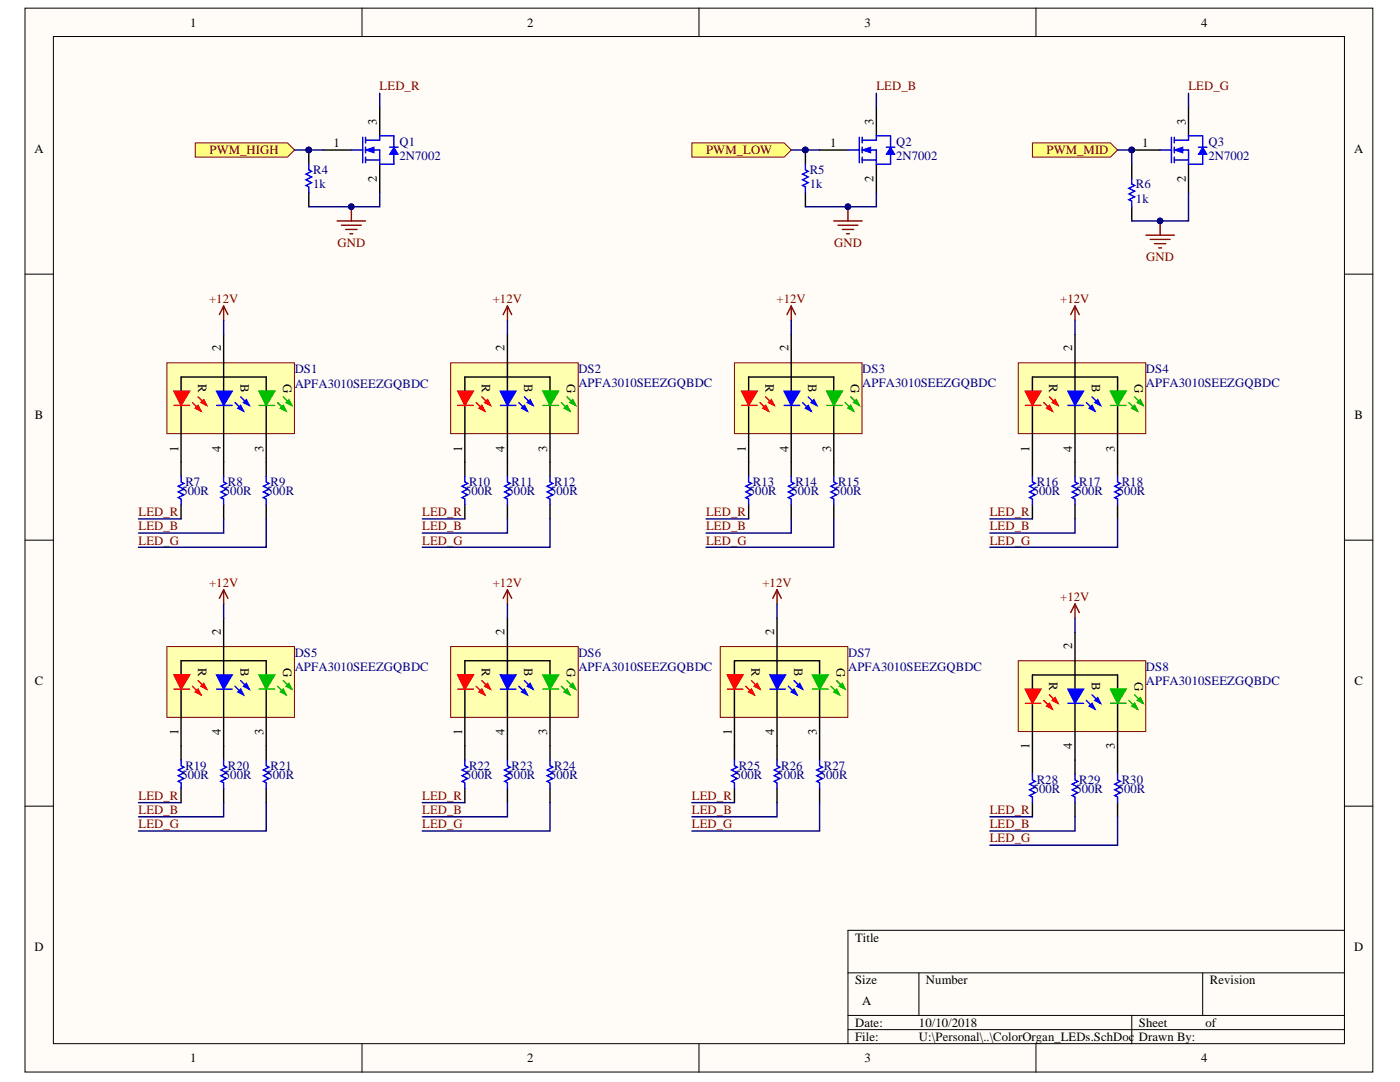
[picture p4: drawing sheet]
<svg xmlns="http://www.w3.org/2000/svg" width="279mm" height="216mm" viewBox="0 0 279 216" stroke-linecap="round" stroke-linejoin="round" font-family="sans-serif">
<defs><g id="words">
<g font-size="2.5">
<text x="38" y="5.3">1</text>
<text x="105.2" y="5.3">2</text>
<text x="172.5" y="5.3">3</text>
<text x="239.7" y="5.3">4</text>
<text x="66.6" y="29.4">1</text>
<text x="75.2" y="24.9" transform="rotate(-90 75.2 24.9)">3</text>
<text x="165.7" y="29.4">1</text>
<text x="174.4" y="24.9" transform="rotate(-90 174.4 24.9)">3</text>
<text x="228" y="29.4">1</text>
<text x="236.6" y="24.9" transform="rotate(-90 236.6 24.9)">3</text>
<text x="6.9" y="30.4">A</text>
<text x="270.2" y="30.4">A</text>
<text x="75.2" y="36.3" transform="rotate(-90 75.2 36.3)">2</text>
<text x="174.4" y="36.3" transform="rotate(-90 174.4 36.3)">2</text>
<text x="236.6" y="36.3" transform="rotate(-90 236.6 36.3)">2</text>
<text x="44.1" y="70.1" transform="rotate(-90 44.1 70.1)">2</text>
<text x="100.7" y="70.1" transform="rotate(-90 100.7 70.1)">2</text>
<text x="157.4" y="70.1" transform="rotate(-90 157.4 70.1)">2</text>
<text x="214" y="70.1" transform="rotate(-90 214 70.1)">2</text>
<text x="39.5" y="76.6" transform="rotate(90 39.5 76.6)">R</text>
<text x="48" y="76.6" transform="rotate(90 48 76.6)">B</text>
<text x="56.5" y="76.6" transform="rotate(90 56.5 76.6)">G</text>
<text x="96.1" y="76.6" transform="rotate(90 96.1 76.6)">R</text>
<text x="104.6" y="76.6" transform="rotate(90 104.6 76.6)">B</text>
<text x="113.1" y="76.6" transform="rotate(90 113.1 76.6)">G</text>
<text x="152.8" y="76.6" transform="rotate(90 152.8 76.6)">R</text>
<text x="161.3" y="76.6" transform="rotate(90 161.3 76.6)">B</text>
<text x="169.8" y="76.6" transform="rotate(90 169.8 76.6)">G</text>
<text x="209.4" y="76.6" transform="rotate(90 209.4 76.6)">R</text>
<text x="217.9" y="76.6" transform="rotate(90 217.9 76.6)">B</text>
<text x="226.4" y="76.6" transform="rotate(90 226.4 76.6)">G</text>
<text x="7" y="83.5">B</text>
<text x="270.3" y="83.5">B</text>
<text x="35.6" y="90.1" transform="rotate(-90 35.6 90.1)">1</text>
<text x="44.1" y="90.1" transform="rotate(-90 44.1 90.1)">4</text>
<text x="52.6" y="90.1" transform="rotate(-90 52.6 90.1)">3</text>
<text x="92.2" y="90.1" transform="rotate(-90 92.2 90.1)">1</text>
<text x="100.7" y="90.1" transform="rotate(-90 100.7 90.1)">4</text>
<text x="109.2" y="90.1" transform="rotate(-90 109.2 90.1)">3</text>
<text x="148.9" y="90.1" transform="rotate(-90 148.9 90.1)">1</text>
<text x="157.4" y="90.1" transform="rotate(-90 157.4 90.1)">4</text>
<text x="165.9" y="90.1" transform="rotate(-90 165.9 90.1)">3</text>
<text x="205.5" y="90.1" transform="rotate(-90 205.5 90.1)">1</text>
<text x="214" y="90.1" transform="rotate(-90 214 90.1)">4</text>
<text x="222.5" y="90.1" transform="rotate(-90 222.5 90.1)">3</text>
<text x="44.1" y="126.8" transform="rotate(-90 44.1 126.8)">2</text>
<text x="100.7" y="126.8" transform="rotate(-90 100.7 126.8)">2</text>
<text x="154.5" y="126.8" transform="rotate(-90 154.5 126.8)">2</text>
<text x="214" y="129.6" transform="rotate(-90 214 129.6)">2</text>
<text x="7" y="136.6">C</text>
<text x="39.5" y="133.3" transform="rotate(90 39.5 133.3)">R</text>
<text x="48" y="133.3" transform="rotate(90 48 133.3)">B</text>
<text x="56.5" y="133.3" transform="rotate(90 56.5 133.3)">G</text>
<text x="96.1" y="133.3" transform="rotate(90 96.1 133.3)">R</text>
<text x="104.6" y="133.3" transform="rotate(90 104.6 133.3)">B</text>
<text x="113.1" y="133.3" transform="rotate(90 113.1 133.3)">G</text>
<text x="150" y="133.3" transform="rotate(90 150 133.3)">R</text>
<text x="158.5" y="133.3" transform="rotate(90 158.5 133.3)">B</text>
<text x="167" y="133.3" transform="rotate(90 167 133.3)">G</text>
<text x="209.4" y="136.1" transform="rotate(90 209.4 136.1)">R</text>
<text x="217.9" y="136.1" transform="rotate(90 217.9 136.1)">B</text>
<text x="226.4" y="136.1" transform="rotate(90 226.4 136.1)">G</text>
<text x="270.3" y="136.6">C</text>
<text x="35.6" y="146.7" transform="rotate(-90 35.6 146.7)">1</text>
<text x="44.1" y="146.7" transform="rotate(-90 44.1 146.7)">4</text>
<text x="52.6" y="146.7" transform="rotate(-90 52.6 146.7)">3</text>
<text x="92.2" y="146.7" transform="rotate(-90 92.2 146.7)">1</text>
<text x="100.7" y="146.7" transform="rotate(-90 100.7 146.7)">4</text>
<text x="109.2" y="146.7" transform="rotate(-90 109.2 146.7)">3</text>
<text x="146" y="146.7" transform="rotate(-90 146 146.7)">1</text>
<text x="154.5" y="146.7" transform="rotate(-90 154.5 146.7)">4</text>
<text x="163" y="146.7" transform="rotate(-90 163 146.7)">3</text>
<text x="205.5" y="149.5" transform="rotate(-90 205.5 149.5)">1</text>
<text x="214" y="149.5" transform="rotate(-90 214 149.5)">4</text>
<text x="222.5" y="149.5" transform="rotate(-90 222.5 149.5)">3</text>
<text x="6.9" y="189.7">D</text>
<text x="170.6" y="187.9">Title</text>
<text x="270.2" y="189.7">D</text>
<text x="170.6" y="196.4">Size</text>
<text x="184.8" y="196.4">Number</text>
<text x="241.5" y="196.4">Revision</text>
<text x="172.1" y="200.6">A</text>
<text x="170.6" y="204.9">Date:</text>
<text x="170.6" y="207.7">File:</text>
<text x="183.4" y="204.9">10/10/2018</text>
<text x="183.4" y="207.7">U:\Personal\..\ColorOrgan_LEDs.SchDoc</text>
<text x="227.3" y="204.9">Sheet</text>
<text x="227.3" y="207.7">Drawn By:</text>
<text x="240.6" y="204.9">of</text>
<text x="38" y="212">1</text>
<text x="105.2" y="212">2</text>
<text x="172.5" y="212">3</text>
<text x="239.7" y="212">4</text>
</g>
<g font-size="2.5" fill="#800000">
<text x="75.8" y="18.1">LED_R</text>
<text x="174.9" y="18.1">LED_B</text>
<text x="237.2" y="18.1">LED_G</text>
<text x="41.8" y="30.8">PWM_HIGH</text>
<text x="140.9" y="30.8">PWM_LOW</text>
<text x="208.9" y="30.8">PWM_MID</text>
<text x="67.4" y="49.2">GND</text>
<text x="166.5" y="49.2">GND</text>
<text x="228.8" y="52">GND</text>
<text x="41.7" y="60.5">+12V</text>
<text x="98.3" y="60.5">+12V</text>
<text x="155" y="60.5">+12V</text>
<text x="211.6" y="60.5">+12V</text>
<text x="27.7" y="103">LED_R</text>
<text x="27.7" y="105.8">LED_B</text>
<text x="84.3" y="103">LED_R</text>
<text x="84.3" y="105.8">LED_B</text>
<text x="140.9" y="103">LED_R</text>
<text x="140.9" y="105.8">LED_B</text>
<text x="197.5" y="103">LED_R</text>
<text x="197.5" y="105.8">LED_B</text>
<text x="27.7" y="108.7">LED_G</text>
<text x="84.3" y="108.7">LED_G</text>
<text x="140.9" y="108.7">LED_G</text>
<text x="197.5" y="108.7">LED_G</text>
<text x="41.7" y="117.2">+12V</text>
<text x="98.3" y="117.2">+12V</text>
<text x="152.2" y="117.2">+12V</text>
<text x="211.6" y="120">+12V</text>
<text x="27.7" y="159.6">LED_R</text>
<text x="84.3" y="159.6">LED_R</text>
<text x="138.1" y="159.6">LED_R</text>
<text x="27.7" y="162.4">LED_B</text>
<text x="27.7" y="165.3">LED_G</text>
<text x="84.3" y="162.4">LED_B</text>
<text x="84.3" y="165.3">LED_G</text>
<text x="138.1" y="162.4">LED_B</text>
<text x="138.1" y="165.3">LED_G</text>
<text x="197.5" y="162.4">LED_R</text>
<text x="197.5" y="165.3">LED_B</text>
<text x="197.5" y="168.1">LED_G</text>
</g>
<g font-size="2.5" fill="#000080">
<text x="79.7" y="29.1">Q1</text>
<text x="178.8" y="29.1">Q2</text>
<text x="241.2" y="29.1">Q3</text>
<text x="62.5" y="34.7">R4</text>
<text x="79.7" y="31.9">2N7002</text>
<text x="161.6" y="34.7">R5</text>
<text x="178.8" y="31.9">2N7002</text>
<text x="241.2" y="31.9">2N7002</text>
<text x="62.5" y="37.6">1k</text>
<text x="161.6" y="37.6">1k</text>
<text x="226.7" y="37.6">R6</text>
<text x="226.7" y="40.4">1k</text>
<text x="58.8" y="74.4">DS1</text>
<text x="58.8" y="77.5">APFA3010SEEZGQBDC</text>
<text x="115.4" y="74.4">DS2</text>
<text x="115.4" y="77.2">APFA3010SEEZGQBDC</text>
<text x="172.1" y="74.4">DS3</text>
<text x="172.1" y="77.2">APFA3010SEEZGQBDC</text>
<text x="228.7" y="74.4">DS4</text>
<text x="228.7" y="77.2">APFA3010SEEZGQBDC</text>
<text x="36.2" y="98.7">500R</text>
<text x="37" y="97">R7</text>
<text x="44.7" y="98.7">500R</text>
<text x="45.5" y="97">R8</text>
<text x="53.2" y="98.7">500R</text>
<text x="54" y="97">R9</text>
<text x="92.8" y="98.7">500R</text>
<text x="93.6" y="97">R10</text>
<text x="101.3" y="98.7">500R</text>
<text x="102.1" y="97">R11</text>
<text x="109.8" y="98.7">500R</text>
<text x="110.6" y="97">R12</text>
<text x="149.5" y="98.7">500R</text>
<text x="150.3" y="97">R13</text>
<text x="158" y="98.7">500R</text>
<text x="158.8" y="97">R14</text>
<text x="166.5" y="98.7">500R</text>
<text x="167.3" y="97">R15</text>
<text x="206.1" y="98.7">500R</text>
<text x="206.9" y="97">R16</text>
<text x="214.6" y="98.7">500R</text>
<text x="215.4" y="97">R17</text>
<text x="223.1" y="98.7">500R</text>
<text x="223.9" y="97">R18</text>
<text x="58.8" y="131">DS5</text>
<text x="115.4" y="131">DS6</text>
<text x="169.2" y="131">DS7</text>
<text x="58.8" y="133.9">APFA3010SEEZGQBDC</text>
<text x="115.4" y="133.9">APFA3010SEEZGQBDC</text>
<text x="169.2" y="133.9">APFA3010SEEZGQBDC</text>
<text x="228.7" y="133.9">DS8</text>
<text x="228.7" y="136.7">APFA3010SEEZGQBDC</text>
<text x="36.2" y="155.4">500R</text>
<text x="37" y="153.7">R19</text>
<text x="44.7" y="155.4">500R</text>
<text x="45.5" y="153.7">R20</text>
<text x="53.2" y="155.4">500R</text>
<text x="54" y="153.7">R21</text>
<text x="92.8" y="155.4">500R</text>
<text x="93.6" y="153.7">R22</text>
<text x="101.3" y="155.4">500R</text>
<text x="102.1" y="153.7">R23</text>
<text x="109.8" y="155.4">500R</text>
<text x="110.6" y="153.7">R24</text>
<text x="146.6" y="155.4">500R</text>
<text x="147.4" y="153.7">R25</text>
<text x="155.1" y="155.4">500R</text>
<text x="155.9" y="153.7">R26</text>
<text x="163.6" y="155.4">500R</text>
<text x="164.4" y="153.7">R27</text>
<text x="206.1" y="158.2">500R</text>
<text x="206.9" y="156.5">R28</text>
<text x="214.6" y="158.2">500R</text>
<text x="215.4" y="156.5">R29</text>
<text x="223.1" y="158.2">500R</text>
<text x="223.9" y="156.5">R30</text>
</g>
</g></defs>
<g fill="#fffcf8" stroke="#000" stroke-width=".2">
<path d="M5 1.6h269v212.3h-269z"/>
<path d="M10.7 7.3h257.6v201h-257.6z"/>
</g>
<g fill="none" stroke="#000" stroke-width=".2">
<path d="M72.2 1.6v5.7M139.5 1.6v5.7M206.8 1.6v5.7M5 54.7h5.7M268.3 54.7h5.7M5 107.8h5.7M268.3 107.8h5.7M5 160.9h5.7M268.3 160.9h5.7M169.2 194.1h99.1M183.4 194.1v8.5M240 194.1v8.5"/>
<path d="M268.3 185.6h-99.1v22.7M72.2 208.3v5.6M139.5 208.3v5.6M169.2 202.6h99.1M169.2 205.4h99.1M206.8 208.3v5.6M225.9 202.6v5.7"/>
</g>
<path d="M44.6 61.1l-.8 1.7M44.6 61.1l.9 1.7M44.6 61.1v2.8" fill="none" stroke="#800000" stroke-width=".28"/>
<path d="M225.9 32.8v2.8M225.9 41.3v2.8" fill="none" stroke="#000" stroke-width=".28"/>
<path d="M225.9 35.6v1.1l.5 .3-1.1 .6 1.1 .5-1.1 .6 1.1 .6-1.1 .5 .6 .3v1.2" fill="none" stroke="#00f" stroke-width=".28"/>
<path d="M33.3 72.4h25.5v14.1h-25.5z" fill="#ffffb0" stroke="#800000" stroke-width=".2"/>
<path d="M36.1 86.6v5.6M53.1 86.6v5.6" fill="none" stroke="#000" stroke-width=".28"/>
<path d="M39.5 79.2l1.7 1.7M38.4 80.3l1.7 1.7" fill="none" stroke="#f00" stroke-width=".28"/>
<path d="M39 81.5l.5-.6 .6 1.1z" fill="#f00"/>
<path d="M39 81.5l.5-.6 .6 1.1z" fill="none" stroke="#f00" stroke-width=".28"/>
<path d="M40.1 80.3l.6-.5 .5 1.1z" fill="#f00"/>
<path d="M40.1 80.3l.6-.5 .5 1.1z" fill="none" stroke="#f00" stroke-width=".28"/>
<path d="M44.6 66.7v5.7M53.1 75.2v2.9M36.1 80.9v5.7M44.6 86.6v5.6" fill="none" stroke="#000" stroke-width=".28"/>
<path d="M48 79.2l1.7 1.7M46.9 80.3l1.7 1.7" fill="none" stroke="#00f" stroke-width=".28"/>
<path d="M47.5 81.5l.5-.6 .6 1.1z" fill="#00f"/>
<path d="M47.5 81.5l.5-.6 .6 1.1z" fill="none" stroke="#00f" stroke-width=".28"/>
<path d="M48.6 80.3l.6-.5 .5 1.1z" fill="#00f"/>
<path d="M48.6 80.3l.6-.5 .5 1.1z" fill="none" stroke="#00f" stroke-width=".28"/>
<path d="M44.6 75.2v2.9M44.6 80.9v5.7" fill="none" stroke="#000" stroke-width=".28"/>
<path d="M56.5 79.2l1.7 1.7M55.4 80.3l1.7 1.7" fill="none" stroke="#00bf00" stroke-width=".28"/>
<path d="M56 81.5l.5-.6 .6 1.1z" fill="#00bf00"/>
<path d="M56 81.5l.5-.6 .6 1.1z" fill="none" stroke="#00bf00" stroke-width=".28"/>
<path d="M57.1 80.3l.6-.5 .5 1.1z" fill="#00bf00"/>
<path d="M57.1 80.3l.6-.5 .5 1.1z" fill="none" stroke="#00bf00" stroke-width=".28"/>
<path d="M44.6 72.4v2.8M53.1 75.2h-17v2.9M53.1 80.9v5.7" fill="none" stroke="#000" stroke-width=".28"/>
<path d="M34.7 78.1h3.1l-1.7 2.8z" fill="#f00"/>
<path d="M34.7 78.1h3.1l-1.7 2.8zM34.7 80.9h3.1" fill="none" stroke="#f00" stroke-width=".28"/>
<path d="M51.7 78.1h3.1l-1.7 2.8z" fill="#00bf00"/>
<path d="M51.7 78.1h3.1l-1.7 2.8zM51.7 80.9h3.1" fill="none" stroke="#00bf00" stroke-width=".28"/>
<path d="M43.2 78.1h3.1l-1.7 2.8z" fill="#00f"/>
<path d="M43.2 78.1h3.1l-1.7 2.8zM36.1 95v1.2l.6 .3-1.1 .5 1.1 .6-1.1 .6 1.1 .5-1.1 .6 .5 .3v1.1M43.2 80.9h3.1M44.6 95v1.2l.6 .3-1.1 .5 1.1 .6-1.1 .6 1.1 .5-1.1 .6 .5 .3v1.1M53.1 95v1.2l.6 .3-1.1 .5 1.1 .6-1.1 .6 1.1 .5-1.1 .6 .5 .3v1.1" fill="none" stroke="#00f" stroke-width=".28"/>
<path d="M36.1 92.2v2.8M44.6 92.2v2.8M53.1 92.2v2.8M36.1 100.7v2.8M44.6 100.7v2.8M53.1 100.7v2.8" fill="none" stroke="#000" stroke-width=".28"/>
<path d="M157.9 61.1l-.8 1.7M157.9 61.1l.9 1.7M157.9 61.1v2.8" fill="none" stroke="#800000" stroke-width=".28"/>
<path d="M146.6 72.4h25.4v14.1h-25.4z" fill="#ffffb0" stroke="#800000" stroke-width=".2"/>
<path d="M149.4 86.6v5.6M166.4 86.6v5.6" fill="none" stroke="#000" stroke-width=".28"/>
<path d="M152.8 79.2l1.7 1.7M151.7 80.3l1.7 1.7" fill="none" stroke="#f00" stroke-width=".28"/>
<path d="M152.2 81.5l.6-.6 .6 1.1z" fill="#f00"/>
<path d="M152.2 81.5l.6-.6 .6 1.1z" fill="none" stroke="#f00" stroke-width=".28"/>
<path d="M153.4 80.3l.5-.5 .6 1.1z" fill="#f00"/>
<path d="M153.4 80.3l.5-.5 .6 1.1z" fill="none" stroke="#f00" stroke-width=".28"/>
<path d="M157.9 66.7v5.7M166.4 75.2v2.9M149.4 80.9v5.7M157.9 86.6v5.6" fill="none" stroke="#000" stroke-width=".28"/>
<path d="M161.3 79.2l1.7 1.7M160.2 80.3l1.7 1.7" fill="none" stroke="#00f" stroke-width=".28"/>
<path d="M160.7 81.5l.6-.6 .6 1.1z" fill="#00f"/>
<path d="M160.7 81.5l.6-.6 .6 1.1z" fill="none" stroke="#00f" stroke-width=".28"/>
<path d="M161.9 80.3l.5-.5 .6 1.1z" fill="#00f"/>
<path d="M161.9 80.3l.5-.5 .6 1.1z" fill="none" stroke="#00f" stroke-width=".28"/>
<path d="M157.9 75.2v2.9M157.9 80.9v5.7" fill="none" stroke="#000" stroke-width=".28"/>
<path d="M169.8 79.2l1.7 1.7M168.7 80.3l1.7 1.7" fill="none" stroke="#00bf00" stroke-width=".28"/>
<path d="M169.2 81.5l.6-.6 .6 1.1z" fill="#00bf00"/>
<path d="M169.2 81.5l.6-.6 .6 1.1z" fill="none" stroke="#00bf00" stroke-width=".28"/>
<path d="M170.4 80.3l.5-.5 .6 1.1z" fill="#00bf00"/>
<path d="M170.4 80.3l.5-.5 .6 1.1z" fill="none" stroke="#00bf00" stroke-width=".28"/>
<path d="M157.9 72.4v2.8M166.4 75.2h-17v2.9M166.4 80.9v5.7" fill="none" stroke="#000" stroke-width=".28"/>
<path d="M148 78.1h3.1l-1.7 2.8z" fill="#f00"/>
<path d="M148 78.1h3.1l-1.7 2.8zM148 80.9h3.1" fill="none" stroke="#f00" stroke-width=".28"/>
<path d="M165 78.1h3.1l-1.7 2.8z" fill="#00bf00"/>
<path d="M165 78.1h3.1l-1.7 2.8zM165 80.9h3.1" fill="none" stroke="#00bf00" stroke-width=".28"/>
<path d="M156.5 78.1h3.1l-1.7 2.8z" fill="#00f"/>
<path d="M156.5 78.1h3.1l-1.7 2.8zM149.4 95v1.2l.6 .3-1.2 .5 1.2 .6-1.2 .6 1.2 .5-1.2 .6 .6 .3v1.1M156.5 80.9h3.1M157.9 95v1.2l.6 .3-1.2 .5 1.2 .6-1.2 .6 1.2 .5-1.2 .6 .6 .3v1.1M166.4 95v1.2l.6 .3-1.2 .5 1.2 .6-1.2 .6 1.2 .5-1.2 .6 .6 .3v1.1" fill="none" stroke="#00f" stroke-width=".28"/>
<path d="M149.4 92.2v2.8M157.9 92.2v2.8M166.4 92.2v2.8M149.4 100.7v2.8M157.9 100.7v2.8M166.4 100.7v2.8" fill="none" stroke="#000" stroke-width=".28"/>
<path d="M214.5 61.1l-.8 1.7M214.5 61.1l.9 1.7M214.5 61.1v2.8" fill="none" stroke="#800000" stroke-width=".28"/>
<path d="M203.2 72.4h25.5v14.1h-25.5z" fill="#ffffb0" stroke="#800000" stroke-width=".2"/>
<path d="M206 86.6v5.6M223 86.6v5.6" fill="none" stroke="#000" stroke-width=".28"/>
<path d="M209.4 79.2l1.7 1.7M208.3 80.3l1.7 1.7" fill="none" stroke="#f00" stroke-width=".28"/>
<path d="M208.9 81.5l.5-.6 .6 1.1z" fill="#f00"/>
<path d="M208.9 81.5l.5-.6 .6 1.1z" fill="none" stroke="#f00" stroke-width=".28"/>
<path d="M210 80.3l.6-.5 .5 1.1z" fill="#f00"/>
<path d="M210 80.3l.6-.5 .5 1.1z" fill="none" stroke="#f00" stroke-width=".28"/>
<path d="M214.5 66.7v5.7M223 75.2v2.9M206 80.9v5.7M214.5 86.6v5.6" fill="none" stroke="#000" stroke-width=".28"/>
<path d="M217.9 79.2l1.7 1.7M216.8 80.3l1.7 1.7" fill="none" stroke="#00f" stroke-width=".28"/>
<path d="M217.4 81.5l.5-.6 .6 1.1z" fill="#00f"/>
<path d="M217.4 81.5l.5-.6 .6 1.1z" fill="none" stroke="#00f" stroke-width=".28"/>
<path d="M218.5 80.3l.6-.5 .5 1.1z" fill="#00f"/>
<path d="M218.5 80.3l.6-.5 .5 1.1z" fill="none" stroke="#00f" stroke-width=".28"/>
<path d="M214.5 75.2v2.9M214.5 80.9v5.7" fill="none" stroke="#000" stroke-width=".28"/>
<path d="M226.4 79.2l1.7 1.7M225.3 80.3l1.7 1.7" fill="none" stroke="#00bf00" stroke-width=".28"/>
<path d="M225.9 81.5l.5-.6 .6 1.1z" fill="#00bf00"/>
<path d="M225.9 81.5l.5-.6 .6 1.1z" fill="none" stroke="#00bf00" stroke-width=".28"/>
<path d="M227 80.3l.6-.5 .5 1.1z" fill="#00bf00"/>
<path d="M227 80.3l.6-.5 .5 1.1z" fill="none" stroke="#00bf00" stroke-width=".28"/>
<path d="M214.5 72.4v2.8M223 75.2h-17v2.9M223 80.9v5.7" fill="none" stroke="#000" stroke-width=".28"/>
<path d="M204.6 78.1h3.1l-1.7 2.8z" fill="#f00"/>
<path d="M204.6 78.1h3.1l-1.7 2.8zM204.6 80.9h3.1" fill="none" stroke="#f00" stroke-width=".28"/>
<path d="M221.6 78.1h3.1l-1.7 2.8z" fill="#00bf00"/>
<path d="M221.6 78.1h3.1l-1.7 2.8zM221.6 80.9h3.1" fill="none" stroke="#00bf00" stroke-width=".28"/>
<path d="M213.1 78.1h3.1l-1.7 2.8z" fill="#00f"/>
<path d="M213.1 78.1h3.1l-1.7 2.8zM206 95v1.2l.6 .3-1.1 .5 1.1 .6-1.1 .6 1.1 .5-1.1 .6 .5 .3v1.1M213.1 80.9h3.1M214.5 95v1.2l.6 .3-1.1 .5 1.1 .6-1.1 .6 1.1 .5-1.1 .6 .5 .3v1.1M223 95v1.2l.6 .3-1.1 .5 1.1 .6-1.1 .6 1.1 .5-1.1 .6 .5 .3v1.1" fill="none" stroke="#00f" stroke-width=".28"/>
<path d="M206 92.2v2.8M214.5 92.2v2.8M223 92.2v2.8M206 100.7v2.8M214.5 100.7v2.8M223 100.7v2.8" fill="none" stroke="#000" stroke-width=".28"/>
<path d="M214.5 120.5l-.8 1.7M214.5 120.5l.9 1.7M214.5 120.5v2.9" fill="none" stroke="#800000" stroke-width=".28"/>
<path d="M203.2 131.8h25.5v14.2h-25.5z" fill="#ffffb0" stroke="#800000" stroke-width=".2"/>
<path d="M206 146v5.7M223 146v5.7" fill="none" stroke="#000" stroke-width=".28"/>
<path d="M208.3 139.8l1.7 1.7M209.4 138.6l1.7 1.7" fill="none" stroke="#f00" stroke-width=".28"/>
<path d="M208.9 140.9l.5-.6 .6 1.2z" fill="#f00"/>
<path d="M208.9 140.9l.5-.6 .6 1.2z" fill="none" stroke="#f00" stroke-width=".28"/>
<path d="M210 139.8l.6-.6 .5 1.1z" fill="#f00"/>
<path d="M210 139.8l.6-.6 .5 1.1z" fill="none" stroke="#f00" stroke-width=".28"/>
<path d="M214.5 126.2v5.6M223 134.7v2.8M206 140.3v5.7M214.5 146v5.7" fill="none" stroke="#000" stroke-width=".28"/>
<path d="M216.8 139.8l1.7 1.7M217.9 138.6l1.7 1.7" fill="none" stroke="#00f" stroke-width=".28"/>
<path d="M217.4 140.9l.5-.6 .6 1.2z" fill="#00f"/>
<path d="M217.4 140.9l.5-.6 .6 1.2z" fill="none" stroke="#00f" stroke-width=".28"/>
<path d="M218.5 139.8l.6-.6 .5 1.1z" fill="#00f"/>
<path d="M218.5 139.8l.6-.6 .5 1.1z" fill="none" stroke="#00f" stroke-width=".28"/>
<path d="M214.5 134.7v2.8M214.5 140.3v5.7" fill="none" stroke="#000" stroke-width=".28"/>
<path d="M225.3 139.8l1.7 1.7M226.4 138.6l1.7 1.7" fill="none" stroke="#00bf00" stroke-width=".28"/>
<path d="M225.9 140.9l.5-.6 .6 1.2z" fill="#00bf00"/>
<path d="M225.9 140.9l.5-.6 .6 1.2z" fill="none" stroke="#00bf00" stroke-width=".28"/>
<path d="M227 139.8l.6-.6 .5 1.1z" fill="#00bf00"/>
<path d="M227 139.8l.6-.6 .5 1.1z" fill="none" stroke="#00bf00" stroke-width=".28"/>
<path d="M214.5 131.8v2.9M223 134.7h-17v2.8M223 140.3v5.7" fill="none" stroke="#000" stroke-width=".28"/>
<path d="M204.6 137.5h3.1l-1.7 2.8z" fill="#f00"/>
<path d="M204.6 137.5h3.1l-1.7 2.8zM204.6 140.3h3.1" fill="none" stroke="#f00" stroke-width=".28"/>
<path d="M221.6 137.5h3.1l-1.7 2.8z" fill="#00bf00"/>
<path d="M221.6 137.5h3.1l-1.7 2.8zM221.6 140.3h3.1" fill="none" stroke="#00bf00" stroke-width=".28"/>
<path d="M213.1 137.5h3.1l-1.7 2.8z" fill="#00f"/>
<path d="M213.1 137.5h3.1l-1.7 2.8zM206 154.5v1.1l.6 .3-1.1 .6 1.1 .5-1.1 .6 1.1 .6-1.1 .5 .5 .3v1.2M213.1 140.3h3.1M214.5 154.5v1.1l.6 .3-1.1 .6 1.1 .5-1.1 .6 1.1 .6-1.1 .5 .5 .3v1.2M223 154.5v1.1l.6 .3-1.1 .6 1.1 .5-1.1 .6 1.1 .6-1.1 .5 .5 .3v1.2" fill="none" stroke="#00f" stroke-width=".28"/>
<path d="M206 151.7v2.8M214.5 151.7v2.8M223 151.7v2.8M206 160.2v2.8M214.5 160.2v2.8M223 160.2v2.8" fill="none" stroke="#000" stroke-width=".28"/>
<path d="M155.1 117.7l-.9 1.7M155.1 117.7l.8 1.7M155.1 117.7v2.8" fill="none" stroke="#800000" stroke-width=".28"/>
<path d="M143.7 129h25.5v14.1h-25.5z" fill="#ffffb0" stroke="#800000" stroke-width=".2"/>
<path d="M146.6 143.2v5.6M163.6 143.2v5.6" fill="none" stroke="#000" stroke-width=".28"/>
<path d="M148.8 136.9l1.7 1.7M150 135.8l1.7 1.7" fill="none" stroke="#f00" stroke-width=".28"/>
<path d="M149.4 138.1l.6-.6 .5 1.1z" fill="#f00"/>
<path d="M149.4 138.1l.6-.6 .5 1.1z" fill="none" stroke="#f00" stroke-width=".28"/>
<path d="M150.5 136.9l.6-.5 .6 1.1z" fill="#f00"/>
<path d="M150.5 136.9l.6-.5 .6 1.1z" fill="none" stroke="#f00" stroke-width=".28"/>
<path d="M146.6 137.5v5.7M155.1 123.4v5.6M163.6 131.8v2.9M155.1 143.2v5.6" fill="none" stroke="#000" stroke-width=".28"/>
<path d="M157.3 136.9l1.7 1.7M158.5 135.8l1.7 1.7" fill="none" stroke="#00f" stroke-width=".28"/>
<path d="M157.9 138.1l.6-.6 .5 1.1z" fill="#00f"/>
<path d="M157.9 138.1l.6-.6 .5 1.1z" fill="none" stroke="#00f" stroke-width=".28"/>
<path d="M159 136.9l.6-.5 .6 1.1z" fill="#00f"/>
<path d="M159 136.9l.6-.5 .6 1.1z" fill="none" stroke="#00f" stroke-width=".28"/>
<path d="M155.1 131.8v2.9M155.1 137.5v5.7" fill="none" stroke="#000" stroke-width=".28"/>
<path d="M165.8 136.9l1.7 1.7M167 135.8l1.7 1.7" fill="none" stroke="#00bf00" stroke-width=".28"/>
<path d="M166.4 138.1l.6-.6 .5 1.1z" fill="#00bf00"/>
<path d="M166.4 138.1l.6-.6 .5 1.1z" fill="none" stroke="#00bf00" stroke-width=".28"/>
<path d="M167.5 136.9l.6-.5 .6 1.1z" fill="#00bf00"/>
<path d="M167.5 136.9l.6-.5 .6 1.1z" fill="none" stroke="#00bf00" stroke-width=".28"/>
<path d="M155.1 129v2.8M163.6 131.8h-17v2.9M163.6 137.5v5.7" fill="none" stroke="#000" stroke-width=".28"/>
<path d="M145.2 134.7h3.1l-1.7 2.8z" fill="#f00"/>
<path d="M145.2 134.7h3.1l-1.7 2.8zM145.2 137.5h3.1" fill="none" stroke="#f00" stroke-width=".28"/>
<path d="M162.2 134.7h3.1l-1.7 2.8z" fill="#00bf00"/>
<path d="M162.2 134.7h3.1l-1.7 2.8zM162.2 137.5h3.1" fill="none" stroke="#00bf00" stroke-width=".28"/>
<path d="M153.7 134.7h3.1l-1.7 2.8z" fill="#00f"/>
<path d="M153.7 134.7h3.1l-1.7 2.8zM153.7 137.5h3.1M146.6 151.7v1.1l.5 .3-1.1 .5 1.1 .6-1.1 .6 1.1 .5-1.1 .6 .6 .3v1.1M155.1 151.7v1.1l.5 .3-1.1 .5 1.1 .6-1.1 .6 1.1 .5-1.1 .6 .6 .3v1.1M163.6 151.7v1.1l.5 .3-1.1 .5 1.1 .6-1.1 .6 1.1 .5-1.1 .6 .6 .3v1.1" fill="none" stroke="#00f" stroke-width=".28"/>
<path d="M146.6 148.8v2.9M146.6 157.3v2.9M155.1 148.8v2.9M155.1 157.3v2.9M163.6 148.8v2.9M163.6 157.3v2.9" fill="none" stroke="#000" stroke-width=".28"/>
<path d="M101.3 117.7l-.9 1.7M101.3 117.7l.8 1.7M101.3 117.7v2.8" fill="none" stroke="#800000" stroke-width=".28"/>
<path d="M89.9 129h25.5v14.1h-25.5z" fill="#ffffb0" stroke="#800000" stroke-width=".2"/>
<path d="M92.8 143.2v5.6M109.8 143.2v5.6" fill="none" stroke="#000" stroke-width=".28"/>
<path d="M95 136.9l1.7 1.7M96.2 135.8l1.7 1.7" fill="none" stroke="#f00" stroke-width=".28"/>
<path d="M95.6 138.1l.6-.6 .5 1.1z" fill="#f00"/>
<path d="M95.6 138.1l.6-.6 .5 1.1z" fill="none" stroke="#f00" stroke-width=".28"/>
<path d="M96.7 136.9l.6-.5 .6 1.1z" fill="#f00"/>
<path d="M96.7 136.9l.6-.5 .6 1.1z" fill="none" stroke="#f00" stroke-width=".28"/>
<path d="M92.8 137.5v5.7M101.3 123.4v5.6M109.8 131.8v2.9M101.3 143.2v5.6" fill="none" stroke="#000" stroke-width=".28"/>
<path d="M103.5 136.9l1.7 1.7M104.7 135.8l1.7 1.7" fill="none" stroke="#00f" stroke-width=".28"/>
<path d="M104.1 138.1l.6-.6 .5 1.1z" fill="#00f"/>
<path d="M104.1 138.1l.6-.6 .5 1.1z" fill="none" stroke="#00f" stroke-width=".28"/>
<path d="M105.2 136.9l.6-.5 .6 1.1z" fill="#00f"/>
<path d="M105.2 136.9l.6-.5 .6 1.1z" fill="none" stroke="#00f" stroke-width=".28"/>
<path d="M101.3 131.8v2.9M101.3 137.5v5.7" fill="none" stroke="#000" stroke-width=".28"/>
<path d="M112 136.9l1.7 1.7M113.2 135.8l1.7 1.7" fill="none" stroke="#00bf00" stroke-width=".28"/>
<path d="M112.6 138.1l.6-.6 .5 1.1z" fill="#00bf00"/>
<path d="M112.6 138.1l.6-.6 .5 1.1z" fill="none" stroke="#00bf00" stroke-width=".28"/>
<path d="M113.7 136.9l.6-.5 .6 1.1z" fill="#00bf00"/>
<path d="M113.7 136.9l.6-.5 .6 1.1z" fill="none" stroke="#00bf00" stroke-width=".28"/>
<path d="M101.3 129v2.8M109.8 131.8h-17v2.9M109.8 137.5v5.7" fill="none" stroke="#000" stroke-width=".28"/>
<path d="M91.4 134.7h3.1l-1.7 2.8z" fill="#f00"/>
<path d="M91.4 134.7h3.1l-1.7 2.8zM91.4 137.5h3.1" fill="none" stroke="#f00" stroke-width=".28"/>
<path d="M108.3 134.7h3.2l-1.7 2.8z" fill="#00bf00"/>
<path d="M108.3 134.7h3.2l-1.7 2.8zM108.3 137.5h3.2" fill="none" stroke="#00bf00" stroke-width=".28"/>
<path d="M99.9 134.7h3.1l-1.7 2.8z" fill="#00f"/>
<path d="M99.9 134.7h3.1l-1.7 2.8zM99.9 137.5h3.1M92.8 151.7v1.1l.5 .3-1.1 .5 1.1 .6-1.1 .6 1.1 .5-1.1 .6 .6 .3v1.1M101.3 151.7v1.1l.5 .3-1.1 .5 1.1 .6-1.1 .6 1.1 .5-1.1 .6 .6 .3v1.1M109.8 151.7v1.1l.5 .3-1.1 .5 1.1 .6-1.1 .6 1.1 .5-1.1 .6 .6 .3v1.1" fill="none" stroke="#00f" stroke-width=".28"/>
<path d="M92.8 148.8v2.9M92.8 157.3v2.9M101.3 148.8v2.9M101.3 157.3v2.9M109.8 148.8v2.9M109.8 157.3v2.9" fill="none" stroke="#000" stroke-width=".28"/>
<path d="M44.6 117.7l-.8 1.7M44.6 117.7l.9 1.7M44.6 117.7v2.8" fill="none" stroke="#800000" stroke-width=".28"/>
<path d="M33.3 129h25.5v14.1h-25.5z" fill="#ffffb0" stroke="#800000" stroke-width=".2"/>
<path d="M36.1 143.2v5.6M53.1 143.2v5.6" fill="none" stroke="#000" stroke-width=".28"/>
<path d="M38.4 136.9l1.7 1.7M39.5 135.8l1.7 1.7" fill="none" stroke="#f00" stroke-width=".28"/>
<path d="M39 138.1l.5-.6 .6 1.1z" fill="#f00"/>
<path d="M39 138.1l.5-.6 .6 1.1z" fill="none" stroke="#f00" stroke-width=".28"/>
<path d="M40.1 136.9l.6-.5 .5 1.1z" fill="#f00"/>
<path d="M40.1 136.9l.6-.5 .5 1.1z" fill="none" stroke="#f00" stroke-width=".28"/>
<path d="M36.1 137.5v5.7M44.6 123.4v5.6M53.1 131.8v2.9M44.6 143.2v5.6" fill="none" stroke="#000" stroke-width=".28"/>
<path d="M46.9 136.9l1.7 1.7M48 135.8l1.7 1.7" fill="none" stroke="#00f" stroke-width=".28"/>
<path d="M47.5 138.1l.5-.6 .6 1.1z" fill="#00f"/>
<path d="M47.5 138.1l.5-.6 .6 1.1z" fill="none" stroke="#00f" stroke-width=".28"/>
<path d="M48.6 136.9l.6-.5 .5 1.1z" fill="#00f"/>
<path d="M48.6 136.9l.6-.5 .5 1.1z" fill="none" stroke="#00f" stroke-width=".28"/>
<path d="M44.6 131.8v2.9M44.6 137.5v5.7" fill="none" stroke="#000" stroke-width=".28"/>
<path d="M55.4 136.9l1.7 1.7M56.5 135.8l1.7 1.7" fill="none" stroke="#00bf00" stroke-width=".28"/>
<path d="M56 138.1l.5-.6 .6 1.1z" fill="#00bf00"/>
<path d="M56 138.1l.5-.6 .6 1.1z" fill="none" stroke="#00bf00" stroke-width=".28"/>
<path d="M57.1 136.9l.6-.5 .5 1.1z" fill="#00bf00"/>
<path d="M57.1 136.9l.6-.5 .5 1.1z" fill="none" stroke="#00bf00" stroke-width=".28"/>
<path d="M44.6 129v2.8M53.1 131.8h-17v2.9M53.1 137.5v5.7" fill="none" stroke="#000" stroke-width=".28"/>
<path d="M34.7 134.7h3.1l-1.7 2.8z" fill="#f00"/>
<path d="M34.7 134.7h3.1l-1.7 2.8zM34.7 137.5h3.1" fill="none" stroke="#f00" stroke-width=".28"/>
<path d="M51.7 134.7h3.1l-1.7 2.8z" fill="#00bf00"/>
<path d="M51.7 134.7h3.1l-1.7 2.8zM51.7 137.5h3.1" fill="none" stroke="#00bf00" stroke-width=".28"/>
<path d="M43.2 134.7h3.1l-1.7 2.8z" fill="#00f"/>
<path d="M43.2 134.7h3.1l-1.7 2.8zM43.2 137.5h3.1M36.1 151.7v1.1l.6 .3-1.1 .5 1.1 .6-1.1 .6 1.1 .5-1.1 .6 .5 .3v1.1M44.6 151.7v1.1l.6 .3-1.1 .5 1.1 .6-1.1 .6 1.1 .5-1.1 .6 .5 .3v1.1M53.1 151.7v1.1l.6 .3-1.1 .5 1.1 .6-1.1 .6 1.1 .5-1.1 .6 .5 .3v1.1" fill="none" stroke="#00f" stroke-width=".28"/>
<path d="M36.1 148.8v2.9M36.1 157.3v2.9M44.6 148.8v2.9M44.6 157.3v2.9M53.1 148.8v2.9M53.1 157.3v2.9" fill="none" stroke="#000" stroke-width=".28"/>
<path d="M101.3 61.1l-.9 1.7M101.3 61.1l.8 1.7M101.3 61.1v2.8" fill="none" stroke="#800000" stroke-width=".28"/>
<path d="M89.9 72.4h25.5v14.1h-25.5z" fill="#ffffb0" stroke="#800000" stroke-width=".2"/>
<path d="M92.8 86.6v5.6M109.8 86.6v5.6" fill="none" stroke="#000" stroke-width=".28"/>
<path d="M96.2 79.2l1.7 1.7M95 80.3l1.7 1.7" fill="none" stroke="#f00" stroke-width=".28"/>
<path d="M95.6 81.5l.6-.6 .5 1.1z" fill="#f00"/>
<path d="M95.6 81.5l.6-.6 .5 1.1z" fill="none" stroke="#f00" stroke-width=".28"/>
<path d="M96.7 80.3l.6-.5 .6 1.1z" fill="#f00"/>
<path d="M96.7 80.3l.6-.5 .6 1.1z" fill="none" stroke="#f00" stroke-width=".28"/>
<path d="M101.3 66.7v5.7M109.8 75.2v2.9M92.8 80.9v5.7M101.3 86.6v5.6" fill="none" stroke="#000" stroke-width=".28"/>
<path d="M104.7 79.2l1.7 1.7M103.5 80.3l1.7 1.7" fill="none" stroke="#00f" stroke-width=".28"/>
<path d="M104.1 81.5l.6-.6 .5 1.1z" fill="#00f"/>
<path d="M104.1 81.5l.6-.6 .5 1.1z" fill="none" stroke="#00f" stroke-width=".28"/>
<path d="M105.2 80.3l.6-.5 .6 1.1z" fill="#00f"/>
<path d="M105.2 80.3l.6-.5 .6 1.1z" fill="none" stroke="#00f" stroke-width=".28"/>
<path d="M101.3 75.2v2.9M101.3 80.9v5.7" fill="none" stroke="#000" stroke-width=".28"/>
<path d="M113.2 79.2l1.7 1.7M112 80.3l1.7 1.7" fill="none" stroke="#00bf00" stroke-width=".28"/>
<path d="M112.6 81.5l.6-.6 .5 1.1z" fill="#00bf00"/>
<path d="M112.6 81.5l.6-.6 .5 1.1z" fill="none" stroke="#00bf00" stroke-width=".28"/>
<path d="M113.7 80.3l.6-.5 .6 1.1z" fill="#00bf00"/>
<path d="M113.7 80.3l.6-.5 .6 1.1z" fill="none" stroke="#00bf00" stroke-width=".28"/>
<path d="M101.3 72.4v2.8M109.8 75.2h-17v2.9M109.8 80.9v5.7" fill="none" stroke="#000" stroke-width=".28"/>
<path d="M91.4 78.1h3.1l-1.7 2.8z" fill="#f00"/>
<path d="M91.4 78.1h3.1l-1.7 2.8zM91.4 80.9h3.1" fill="none" stroke="#f00" stroke-width=".28"/>
<path d="M108.3 78.1h3.2l-1.7 2.8z" fill="#00bf00"/>
<path d="M108.3 78.1h3.2l-1.7 2.8zM108.3 80.9h3.2" fill="none" stroke="#00bf00" stroke-width=".28"/>
<path d="M99.9 78.1h3.1l-1.7 2.8z" fill="#00f"/>
<g fill="none" stroke="#00f" stroke-width=".28">
<path d="M70.1 29.9h2.3M72.4 27.4v5.1M73 28h2.8M73 29.9h2.8v2.9M73 31.9h2.8M73 27.4v1.1M73 29.4v1.1M73 31.4v1.1M99.9 78.1h3.1l-1.7 2.8zM92.8 95v1.2l.5 .3-1.1 .5 1.1 .6-1.1 .6 1.1 .5-1.1 .6 .6 .3v1.1M99.9 80.9h3.1M101.3 95v1.2l.5 .3-1.1 .5 1.1 .6-1.1 .6 1.1 .5-1.1 .6 .6 .3v1.1"/>
<path d="M109.8 95v1.2l.5 .3-1.1 .5 1.1 .6-1.1 .6 1.1 .5-1.1 .6 .6 .3v1.1"/>
</g>
<path d="M64.5 29.9h5.6M75.8 21.4v5.7M75.8 32.8v5.6M92.8 92.2v2.8M101.3 92.2v2.8M109.8 92.2v2.8M92.8 100.7v2.8M101.3 100.7v2.8M109.8 100.7v2.8" fill="none" stroke="#000" stroke-width=".28"/>
<path d="M73 29.9l1.6-.5v1.1z" fill="#00f"/>
<path d="M73 29.9l1.6-.5v1.1z" fill="none" stroke="#00f" stroke-width=".2"/>
<path d="M75.8 28v-.9h2.8v2.3M78.6 30.8v2h-2.8" fill="none" stroke="#00f" stroke-width=".28"/>
<path d="M78.6 29.4l.9 1.4h-1.7z" fill="#00f"/>
<path d="M78.6 29.4l.9 1.4h-1.7z" fill="none" stroke="#00f" stroke-width=".2"/>
<path d="M77.8 29.4h1.7M169.2 29.9h2.3M171.5 27.4v5.1M172.1 28h2.8M172.1 29.9h2.8v2.9M172.1 31.9h2.8M172.1 27.4v1.1M172.1 29.4v1.1M172.1 31.4v1.1" fill="none" stroke="#00f" stroke-width=".28"/>
<path d="M163.6 29.9h5.6M174.9 21.4v5.7M174.9 32.8v5.6" fill="none" stroke="#000" stroke-width=".28"/>
<path d="M172.1 29.9l1.7-.5v1.1z" fill="#00f"/>
<path d="M172.1 29.9l1.7-.5v1.1z" fill="none" stroke="#00f" stroke-width=".2"/>
<path d="M174.9 28v-.9h2.8v2.3M177.7 30.8v2h-2.8" fill="none" stroke="#00f" stroke-width=".28"/>
<path d="M177.7 29.4l.9 1.4h-1.7z" fill="#00f"/>
<path d="M177.7 29.4l.9 1.4h-1.7z" fill="none" stroke="#00f" stroke-width=".2"/>
<path d="M176.9 29.4h1.7M231.5 29.9h2.3M233.8 27.4v5.1M234.4 28h2.8M234.4 29.9h2.8v2.9M234.4 31.9h2.8M234.4 27.4v1.1M234.4 29.4v1.1M234.4 31.4v1.1" fill="none" stroke="#00f" stroke-width=".28"/>
<path d="M225.9 29.9h5.6M237.2 21.4v5.7M237.2 32.8v5.6" fill="none" stroke="#000" stroke-width=".28"/>
<circle cx="225.9" cy="29.9" r=".55" fill="#000080" stroke="#000080" stroke-width=".2"/>
<path d="M234.4 29.9l1.7-.5v1.1z" fill="#00f"/>
<path d="M234.4 29.9l1.7-.5v1.1z" fill="none" stroke="#00f" stroke-width=".2"/>
<path d="M237.2 28v-.9h2.8v2.3M240 30.8v2h-2.8" fill="none" stroke="#00f" stroke-width=".28"/>
<path d="M240 29.4l.9 1.4h-1.7z" fill="#00f"/>
<path d="M240 29.4l.9 1.4h-1.7z" fill="none" stroke="#00f" stroke-width=".2"/>
<path d="M239.2 29.4h1.7" fill="none" stroke="#00f" stroke-width=".28"/>
<circle cx="225.9" cy="29.9" r=".55" fill="#000080" stroke="#000080" stroke-width=".2"/>
<g fill="#ffff80" stroke="#800000" stroke-width=".2">
<path d="M39 28.5h18.4l1.4 1.4-1.4 1.5h-18.4z" fill-rule="evenodd"/>
<path d="M138.1 28.5h18.4l1.4 1.4-1.4 1.5h-18.4z" fill-rule="evenodd"/>
<path d="M206 28.5h15.6l1.4 1.4-1.4 1.5h-15.6z" fill-rule="evenodd"/>
</g>
<g fill="none" stroke="#800000" stroke-width=".28">
<path d="M67.3 44.1h5.7M68.1 44.9h4M69 45.8h2.3M69.8 46.6h.6M70.1 41.3v2.8M166.4 44.1h5.7M167.2 44.9h4M168.1 45.8h2.3M168.9 46.6h.6M169.2 41.3v2.8M228.7 46.9h5.7M229.5 47.8h4"/>
<path d="M230.4 48.6h2.3M231.2 49.5h.6M231.5 44.1v2.8"/>
</g>
<g fill="#000080" stroke="#000080" stroke-width=".2">
<circle cx="231.5" cy="44.1" r=".55"/>
<circle cx="169.2" cy="41.2" r=".55"/>
<circle cx="160.7" cy="29.9" r=".55"/>
<circle cx="61.6" cy="29.9" r=".55"/>
<circle cx="70.1" cy="41.2" r=".55"/>
<circle cx="225.9" cy="29.9" r=".55"/>
</g>
<path d="M61.6 29.9v2.9M61.6 38.4v2.9M160.7 29.9v2.9M160.7 38.4v2.9" fill="none" stroke="#000" stroke-width=".28"/>
<path d="M61.6 32.8v1.1l.6 .3-1.1 .5 1.1 .6-1.1 .6 1.1 .5-1.1 .6 .5 .3v1.1M160.7 32.8v1.1l.6 .3-1.1 .5 1.1 .6-1.1 .6 1.1 .5-1.1 .6 .5 .3v1.1" fill="none" stroke="#00f" stroke-width=".28"/>
<g fill="none" stroke="#000080" stroke-width=".28">
<path d="M75.8 18.6v2.8M174.9 18.6v2.8M237.2 18.6v2.8M58.8 29.9h5.7M75.8 38.4v2.9h-14.2M157.9 29.9h5.7M174.9 38.4v2.9h-14.2M223 29.9h2.9v2.9M237.2 38.4v5.7h-11.3M44.6 63.9v2.8M101.3 63.9v2.8M157.9 63.9v2.8"/>
<path d="M214.5 63.9v2.8M27.6 103.5h8.5M44.6 103.5v2.9h-17M53.1 103.5v5.7h-25.5M84.3 103.5h8.5M101.3 103.5v2.9h-17M109.8 103.5v5.7h-25.5M140.9 103.5h8.5M157.9 103.5v2.9h-17M166.4 103.5v5.7h-25.5M197.5 103.5h8.5M214.5 103.5v2.9h-17"/>
<path d="M223 103.5v5.7h-25.5M44.6 120.5v2.9M101.3 120.5v2.9M155.1 120.5v2.9M214.5 123.4v2.8M27.6 160.2h8.5M44.6 160.2v2.8h-17M53.1 160.2v5.6h-25.5M84.3 160.2h8.5M101.3 160.2v2.8h-17M109.8 160.2v5.6h-25.5M138.1 160.2h8.5"/>
<path d="M155.1 160.2v2.8h-17M163.6 160.2v5.6h-25.5M197.5 163h8.5M214.5 163v2.8h-17M223 163v5.6h-25.5"/>
</g>
<use href="#words"/>
</svg>
